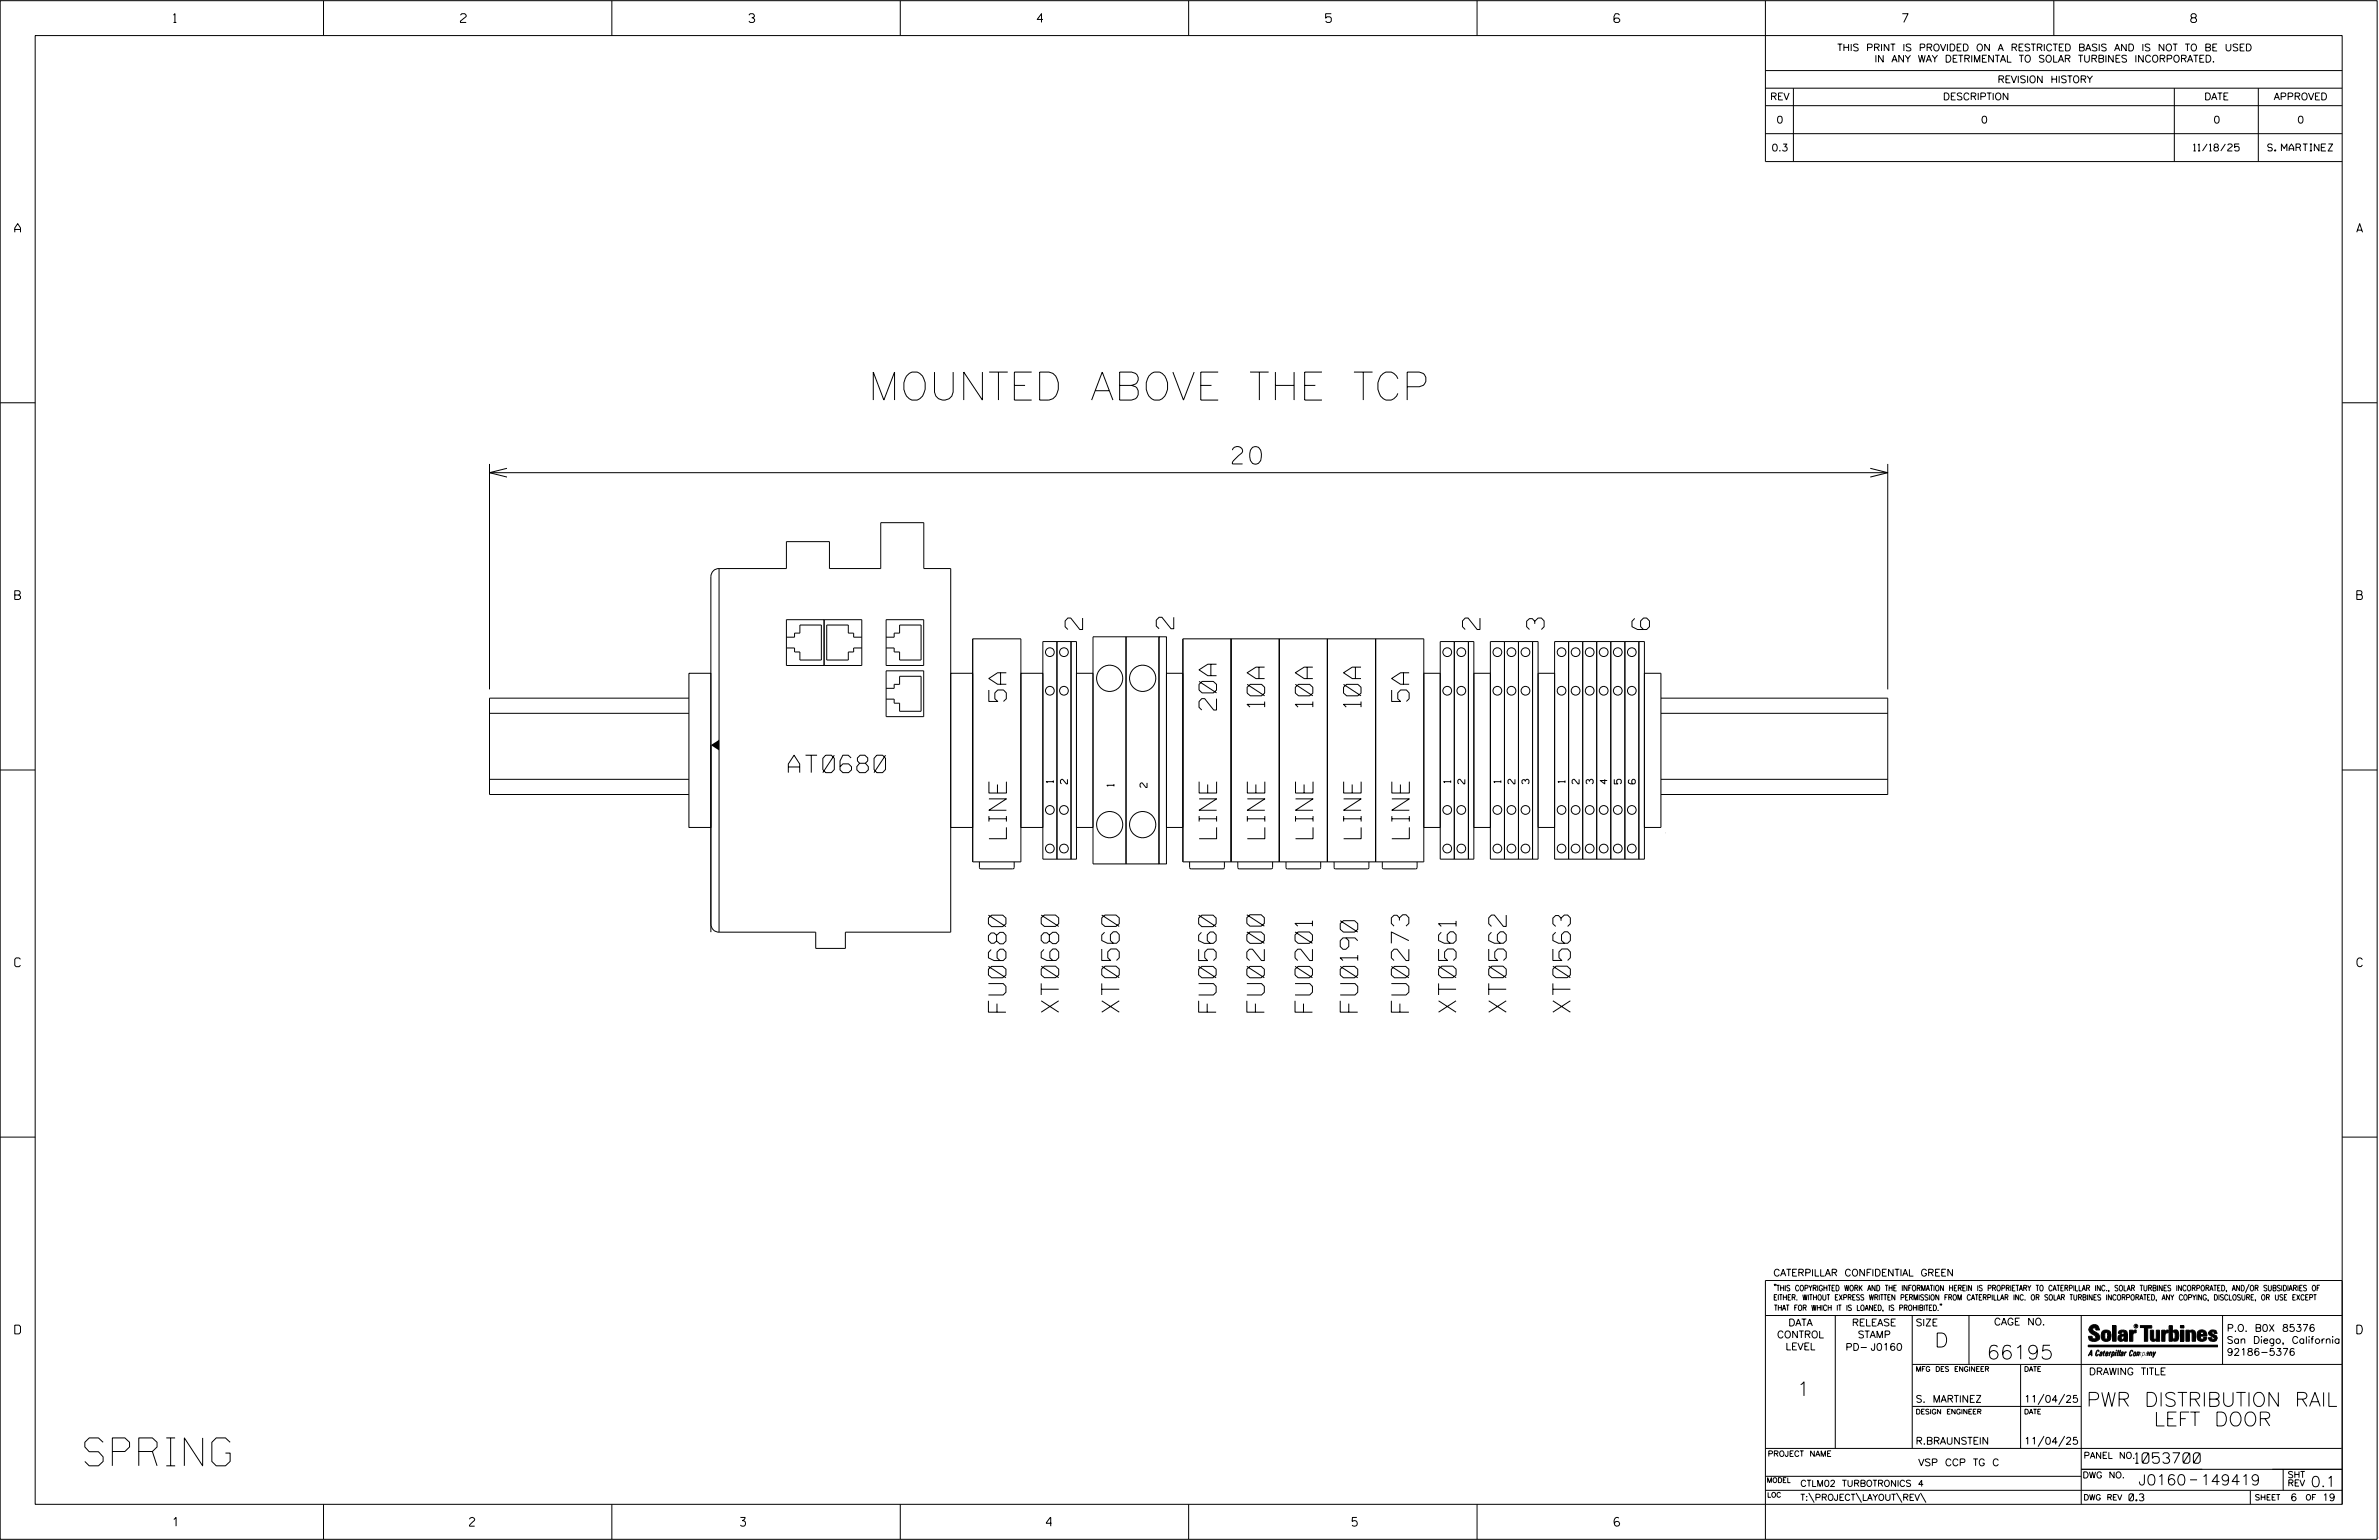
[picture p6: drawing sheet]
<svg xmlns="http://www.w3.org/2000/svg" width="864mm" height="559mm" viewBox="0 0 864 559" stroke-linecap="round" stroke-linejoin="round" font-family="sans-serif">
<defs><g id="words">
<g font-size="10.2">
<text x="315.1" y="145.2">MOUNTED ABOVE THE TCP</text>
<text x="30.8" y="531.9">SPRING</text>
</g>
<g font-size="6.3">
<text x="447.4" y="168.4">20</text>
<text x="393" y="228.4" transform="rotate(-90 393 228.4)">2</text>
<text x="426.1" y="228.1" transform="rotate(-90 426.1 228.1)">2</text>
<text x="537.2" y="228.4" transform="rotate(-90 537.2 228.4)">2</text>
<text x="560.5" y="228.4" transform="rotate(-90 560.5 228.4)">3</text>
<text x="598.8" y="228.4" transform="rotate(-90 598.8 228.4)">6</text>
<text x="365.3" y="254.5" transform="rotate(-90 365.3 254.5)">5A</text>
<text x="441.6" y="257.7" transform="rotate(-90 441.6 257.7)">20A</text>
<text x="459.1" y="256.6" transform="rotate(-90 459.1 256.6)">10A</text>
<text x="476.6" y="256.6" transform="rotate(-90 476.6 256.6)">10A</text>
<text x="494.1" y="256.6" transform="rotate(-90 494.1 256.6)">10A</text>
<text x="511.5" y="254.5" transform="rotate(-90 511.5 254.5)">5A</text>
<text x="286.2" y="280.4">AT0680</text>
<text x="365.3" y="304.4" transform="rotate(-90 365.3 304.4)">LINE</text>
<text x="441.7" y="304.4" transform="rotate(-90 441.7 304.4)">LINE</text>
<text x="459.1" y="304.4" transform="rotate(-90 459.1 304.4)">LINE</text>
<text x="476.6" y="304.4" transform="rotate(-90 476.6 304.4)">LINE</text>
<text x="494.1" y="304.4" transform="rotate(-90 494.1 304.4)">LINE</text>
<text x="511.6" y="304.4" transform="rotate(-90 511.6 304.4)">LINE</text>
<text x="365.2" y="367.3" transform="rotate(-90 365.2 367.3)">FU0680</text>
<text x="384.3" y="367.3" transform="rotate(-90 384.3 367.3)">XT0680</text>
<text x="406.3" y="367.3" transform="rotate(-90 406.3 367.3)">XT0560</text>
<text x="441.5" y="367.3" transform="rotate(-90 441.5 367.3)">FU0560</text>
<text x="459" y="367.3" transform="rotate(-90 459 367.3)">FU0200</text>
<text x="476.4" y="367.3" transform="rotate(-90 476.4 367.3)">FU0201</text>
<text x="492.9" y="367.3" transform="rotate(-90 492.9 367.3)">FU0190</text>
<text x="511.4" y="367.3" transform="rotate(-90 511.4 367.3)">FU0273</text>
<text x="528.6" y="367.3" transform="rotate(-90 528.6 367.3)">XT0561</text>
<text x="546.8" y="367.3" transform="rotate(-90 546.8 367.3)">XT0562</text>
<text x="570.1" y="367.3" transform="rotate(-90 570.1 367.3)">XT0563</text>
</g>
<g font-size="5.1">
<text x="702.3" y="488.8">D</text>
<text x="721.2" y="493.2">66195</text>
<text x="652.2" y="506.5">1</text>
<text x="757.4" y="510.3">PWR DISTRIBUTION RAIL</text>
<text x="781.8" y="517.4">LEFT DOOR</text>
</g>
<g font-size="3.8">
<text x="775.1" y="531">1053700</text>
<text x="776.3" y="538.9">J0160</text>
<text x="798.8" y="538.9">149419</text>
<text x="838.8" y="539.5">0.1</text>
</g>
<g font-size="3.2">
<text x="63" y="8.2">1</text>
<text x="167.2" y="8.2">2</text>
<text x="271.8" y="8.2">3</text>
<text x="376.5" y="8.2">4</text>
<text x="481.2" y="8.2">5</text>
<text x="690.6" y="8.2">7</text>
<text x="795.3" y="8.2">8</text>
<text x="5.4" y="84.3">A</text>
<text x="855.5" y="84.3">A</text>
<text x="5.4" y="217.5">B</text>
<text x="855.6" y="217.5">B</text>
<text x="5.4" y="350.8">C</text>
<text x="855.6" y="350.8">C</text>
<text x="5.4" y="484">D</text>
<text x="855.6" y="484">D</text>
<text x="62.8" y="553.8">1</text>
<text x="170.4" y="553.8">2</text>
<text x="268.8" y="553.8">3</text>
<text x="379.8" y="553.8">4</text>
<text x="490.8" y="553.8">5</text>
<text x="585.9" y="553.8">6</text>
</g>
<g font-size="2.5">
<text x="666.9" y="18.5">THIS PRINT IS PROVIDED ON A RESTRICTED BASIS AND IS NOT TO BE USED</text>
<text x="680.5" y="22.6">IN ANY WAY DETRIMENTAL TO SOLAR TURBINES INCORPORATED.</text>
<text x="725.1" y="30">REVISION HISTORY</text>
<text x="642.6" y="36.3">REV</text>
<text x="705.3" y="36.3">DESCRIPTION</text>
<text x="800.2" y="36.3">DATE</text>
<text x="825.4" y="36.3">APPROVED</text>
<text x="644.9" y="44.7">0</text>
<text x="719.1" y="44.7">0</text>
<text x="803.5" y="44.7">0</text>
<text x="834" y="44.7">0</text>
<text x="643.1" y="54.8">0.3</text>
<text x="796.3" y="54.8">11/18/25</text>
<text x="823.2" y="54.8">S. MARTINEZ</text>
<text x="382.4" y="284" transform="rotate(-90 382.4 284)">1</text>
<text x="387.5" y="284.5" transform="rotate(-90 387.5 284.5)">2</text>
<text x="404.4" y="285.3" transform="rotate(-90 404.4 285.3)">1</text>
<text x="416.4" y="285.8" transform="rotate(-90 416.4 285.8)">2</text>
<text x="526.6" y="284" transform="rotate(-90 526.6 284)">1</text>
<text x="531.7" y="284.5" transform="rotate(-90 531.7 284.5)">2</text>
<text x="544.8" y="284" transform="rotate(-90 544.8 284)">1</text>
<text x="549.9" y="284.5" transform="rotate(-90 549.9 284.5)">2</text>
<text x="555" y="284.5" transform="rotate(-90 555 284.5)">3</text>
<text x="568.1" y="284" transform="rotate(-90 568.1 284)">1</text>
<text x="573.2" y="284.5" transform="rotate(-90 573.2 284.5)">2</text>
<text x="578.3" y="284.5" transform="rotate(-90 578.3 284.5)">3</text>
<text x="583.4" y="284.5" transform="rotate(-90 583.4 284.5)">4</text>
<text x="588.5" y="284.5" transform="rotate(-90 588.5 284.5)">5</text>
<text x="593.6" y="284.5" transform="rotate(-90 593.6 284.5)">6</text>
<text x="643.8" y="463">CATERPILLAR CONFIDENTIAL GREEN</text>
<text x="645.1" y="485.5">CONTROL</text>
<text x="649.2" y="481.1">DATA</text>
<text x="672.3" y="481.1">RELEASE</text>
<text x="674.4" y="485.5">STAMP</text>
<text x="695.4" y="481.1">SIZE</text>
<text x="723.8" y="480.8">CAGE NO.</text>
<text x="808.4" y="483.1">P.O. B0X 85376</text>
<text x="648.2" y="489.8">LEVEL</text>
<text x="669.9" y="490">PD- J0160</text>
<text x="808.4" y="487.5">San Diego, California</text>
<text x="808.4" y="491.8">92186-5376</text>
<text x="758.3" y="498.9">DRAWING TITLE</text>
<text x="695.4" y="508.9">S. MARTINEZ</text>
<text x="734.8" y="508.9">11/04/25</text>
<text x="695.4" y="524.1">R.BRAUNSTEIN</text>
<text x="734.8" y="524.1">11/04/25</text>
<text x="696.4" y="531.9">VSP CCP TG C</text>
<text x="772.8" y="544.6">0.3</text>
<text x="831.4" y="544.6">6</text>
<text x="843" y="544.6">19</text>
</g>
<g font-size="2.3">
<text x="756.4" y="529.2">PANEL NO.</text>
<text x="653.5" y="539.4">CTLM02 TURBOTRONICS 4</text>
<text x="756" y="536.3">DWG NO.</text>
<text x="830.4" y="539.3">REV</text>
<text x="830.4" y="536.2">SHT</text>
<text x="653.5" y="544.5">T:\PROJECT\LAYOUT\REV\</text>
</g>
<g font-size="2">
<text x="643.8" y="468.4">&quot;THIS COPYRIGHTED WORK AND THE INFORMATION HEREIN IS PROPRIETARY TO CATERPILLAR INC., SOLAR TURBINES INCORPORATED, AND/OR SUBSIDIARIES OF</text>
<text x="643.8" y="471.8">EITHER. WITHOUT EXPRESS WRITTEN PERMISSION FROM CATERPILLAR INC. OR SOLAR TURBINES INCORPORATED, ANY COPYING, DISCLOSURE, OR USE EXCEPT</text>
<text x="644" y="475.6">THAT FOR WHICH IT IS LOANED, IS PROHIBITED.&quot;</text>
<text x="641.7" y="528.5">PROJECT NAME</text>
<text x="756.3" y="544.3">DWG REV</text>
<text x="818.5" y="544.3">SHEET</text>
<text x="836.9" y="544.3">OF</text>
</g>
<g font-size="1.8">
<text x="695.4" y="497.6">MFG DES ENGINEER</text>
<text x="734.8" y="497.6">DATE</text>
<text x="695.4" y="513.1">DESIGN ENGINEER</text>
<text x="734.8" y="513.1">DATE</text>
<text x="641.3" y="538">MODEL</text>
<text x="641.5" y="543.3">LOC</text>
</g>
<text font-size=".9" x="775.1" y="481.7">R</text>
</g></defs>
<g fill="none" stroke="#000" stroke-width=".36">
<path d="M.1 .2h862.8v558.4h-862.8zM12.8 12.9h837.4v533h-837.4zM117.4 .2v12.7M222.1 .2v12.7M326.8 .2v12.7M431.5 .2v12.7M536.2 .2v12.7M587.9 5.5l-.5-.5h-1l-.5 1v1.7l.5 .4h1l.6-.4v-.6l-.6-.5h-1l-.5 .5M640.9 .2v58.4h209.3M745.6 .2v12.7M640.9 25.6h209.3M640.9 32h209.3"/>
<path d="M640.9 38.3h209.3M651 32v26.6M789.3 32v26.6M819.8 32v26.6M640.9 48.5h209.3M.1 146.2h12.7M850.2 146.2h12.7M177.7 168.3v81.9M177.7 171.5h507.6M184 169.9l-6.3 1.6 6.3 1.6M678.9 169.9l6.4 1.6-6.4 1.6M685.3 168.3v81.9"/>
<path d="M261 206.3h24.5v-9.8h15.6v9.8h18.6v-16.6h15.7v16.6h9.7v131.9h-38.2v5.9h-10.8v-5.9h-35.1M261 206.3a2.95 2.95 0 0 0-2.9 2.9v129M261 206.3v131.9M285.5 231.2h2.9v-1.5h2v-2.9h7.8v12.7h-7.8v-2.9h-2v-1.5h-2.9M285.5 224.9h27.3v16.6h-27.3zM299.2 224.9v16.6M312.8 231.2h-2.9v-1.5h-2v-2.9h-7.8v12.7h7.8v-2.9h2v-1.5h2.9M321.7 231.2h2.9v-1.5h2v-2.9h7.8v12.7h-7.8v-2.9h-2v-1.5h-2.9M321.7 224.9h13.6v16.6h-13.6zM353.1 231.8h17.5v80.9h-17.5zM378.6 232.8h12.2v78.9h-12.2zM383.7 232.8v78.9"/>
<path d="M388.8 232.8v78.9M396.8 231.1h23.9v82.4h-23.9zM408.8 231.1v82.4M420.7 231.1h2.7v82.4h-2.7zM429.4 231.8h87.5v80.9h-87.5zM446.9 231.8v80.9M464.4 231.8v80.9M481.9 231.8v80.9M499.4 231.8v80.9M522.8 232.8h12.2v78.9h-12.2zM527.9 232.8v78.9M533 232.8v78.9"/>
<path d="M541 232.8h17.3v78.9h-17.3zM546.1 232.8v78.9M551.2 232.8v78.9M556.3 232.8v78.9M564.3 232.8h32.6v78.9h-32.6zM569.4 232.8v78.9M574.5 232.8v78.9M579.6 232.8v78.9M584.7 232.8v78.9M589.8 232.8v78.9M594.9 232.8v78.9M177.7 258.8h72.4"/>
<path d="M250.1 253.3h-72.4v35h72.4M250.1 244.3h8v55.9h-8zM321.7 249.8h2.9v-1.5h2v-2.9h7.8v12.7h-7.8v-2.9h-2v-1.5h-2.9M321.7 243.4h13.6v16.6h-13.6zM345.1 244.3h8v55.9h-8zM370.6 244.3h8v55.9h-8zM390.8 244.3h6M429.4 244.3h-6v55.9h6M516.9 244.3h5.9M535 244.3h6M558.3 244.3h6M596.9 244.3h6v55.9h-6"/>
<path d="M602.9 253.3h82.4v35h-82.4M602.9 258.8h82.4M.1 279.4h12.7M850.2 279.4h12.7M177.7 282.8h72.4M602.9 282.8h82.4M355.5 312.7v2.1l.6 .5h11.5l.6-.5v-2.1M390.8 300.2h6M431.8 312.7v2.1l.6 .5h11.6l.5-.5v-2.1M449.3 312.7v2.1l.5 .5h11.6l.6-.5v-2.1M466.8 312.7v2.1l.5 .5h11.6l.5-.5v-2.1M484.3 312.7v2.1l.5 .5h11.6l.5-.5v-2.1"/>
<path d="M501.8 312.7v2.1l.5 .5h11.6l.5-.5v-2.1M516.9 300.2h5.9M535 300.2h6M558.3 300.2h6M258.1 335.3a2.95 2.95 0 0 0 2.9 2.9M.1 412.6h12.7M850.2 412.6h12.7M640.9 477.3h209.3M644.2 466.1l-.1 .4M644.7 466.1l-.2 .4M666.2 477.3v48.3M694.2 477.3v48.3"/>
<path d="M704.4 473.3l-.1 .4M704.8 473.3l-.1 .4M714.8 477.3v17.8M755.5 477.3v68.6M806.8 477.3v17.8M816.5 466l-1.4 3.1M850.2 464.6h-209.3v94M850.2 464.8v81.1M694.2 495.1h156M733.5 495.1v30.5M758.6 481.4a2.02 2.02 0 0 1 3.1-.1l.5 1.3h-1.3l-.2-.6-.4-.2-.6 .1-.1 .4 .4 .7a2.46 2.46 0 0 1 2.2 2.9 2.83 2.83 0 0 1-3.8 .3l-.3-1.3h1.3l.2 .7 .6 .3 .5-.2 .2-.5-.4-.6-1.9-1.2-.4-.9zM759.2 491.3h-.7l.7-1.2v1.9h.2l-.1-2.1-1.3 2.1 .5-.5h.7"/>
<path d="M761.3 490l.3-.2 .4 .3-.1 .3-.3-.4-.4 .3-.3 1.6h.4l.4-.5-.3 .6-.4 .1-.3-.4zM762.6 490.6l.5-.1-.1 1.4h-.9a.74 .74 0 0 1 .9-.8l-.3 .7-.5 .1 .2-.5 .6-.2v-.5l-.7 .2zM763 483.2a2.17 2.17 0 0 1 3.1 0l.3 1.4-.3 1.5a2.17 2.17 0 0 1-3.1 0l-.3-1.5zM763.6 490.5l.4-.4 .2 .6h-.3l-.3 .9 .2 .4-.3-.1zM764.1 483.7l.5-.4 .4 .3v2.2l-.4 .2-.5-.2zM764.6 491.1l.6 .2v-.7l-.4-.1-.4 .6-.1 .8h.6M764.6 491.1l-.1 .8h.4M764.6 482.6v.8M764.8 490.7l.4 .1v.3h-.6zM765 491.5l-.1 .4zM766 490.5l-.5 1.5zM766 490.8l.4-.3-.4 .4"/>
<path d="M766.9 481h1.3v5.7h-1.3zM767 490.8l.5 .1-.3 .8-.4 .2zM767.3 490.5h-.5l-.5 2M767.3 490.5a.8 .8 0 0 1 .2 1 .8 .8 0 0 1-.9 .4l-.1 .6M767.3 490.5l-.1 .2M768.1 490.5l-.4 1.5zM768.2 489.9h.3l-.1 .2h-.2zM769 489.9l-.5 2.1zM769.7 489.9l-.6 2.1zM770.1 491.4l.5-.3-.5 .8zM770.4 491.9h.1M770.6 491.1l.1-.4-.7 .2 .1-.3 .6-.1 .2 .3-.5 1.1"/>
<path d="M770.6 491.1a.74 .74 0 0 0-.8 .8h.6M771 484.8h-.7l-.3 .6 .4 .7 .5-.3 .1-2.4h-.8l-.1 .4h-1.2a1.71 1.71 0 0 1 1.8-1.3 1.71 1.71 0 0 1 1.6 1.4v2.8h-1.1l-.1-.6M771 484.2l-1.5 .1a1.41 1.41 0 0 0 0 2.4l.5 .1 1.1-.7M771.2 486.1h-.1M771.4 490.5l.1 .3 .4-.3-.9 1.5zM771.5 490.8h.1M773 482.7h1.2v.5l.5-.5 .7-.1v1h-.6l-.5 .4-.1 2.7h-1.2zM773.3 490.3l.6-.4 .4 .2-.1 .4-.3-.4a1.28 1.28 0 0 0-.5 1.8l.6-.4-.1 .4-.8 .1zM774.7 490.8l.5-.3a.88 .88 0 0 1 .2 .9 .88 .88 0 0 1-.7 .7l-.2-.2zM774.8 490.9h.5l-.3 1h-.3l-.2-.2zM775.2 490.5l-.1 .2M776.8 481h4.3v.9h-1.5v4.8h-1.3"/>
<path d="M776.8 490.6l-.8 .2v-.3l-.4 1.5 .8-1.3v1.3l.3-1.2M779.3 491.1h.4M779.6 490.5h.3l-.3 1.4M779.6 490.7h.2l-.1 .4M779.7 491.1l-.1 .4M779.7 491.1l-.4 .2M780.1 492l.4-1.5 .1 .3 .3-.3 .3 .2-.3 1.3v-1.3l-.7 1.3M780.6 482.7h1.2v2.7l.1 .4 .4 .3 .4-.7v-2.7h1.2l.1 4h-1.3v-.5l-1.1 .6-.7-.3-.3-.7zM781.6 492.5l1-2-.8 1.3-.2-1.3-.2 2M784.7 482.7h1.2v.5l.5-.5 .7-.1v1h-.5l-.6 .4-.1 2.7h-1.2zM787.4 481h1.2v2a1.4 1.4 0 0 1 2.2 .2l.1 1.4-.4 1.9-1.5 .1-.4-.5v-1l.5 .9 .5-.3v-2.1l-.5-.4-.5 .7v2.8h-1.2zM791.5 482.7h1.3v4h-1.3z"/>
<path d="M791.5 481h1.3v.9h-1.3zM793.5 482.7h1.3v.4l.7-.5 1.1 .2 .4 .6v3.3h-1.2l-.3-3.4-.7 .2v3.2h-1.3zM794.8 483.1h.1M797.7 483.2a1.92 1.92 0 0 1 2.4-.5 1.92 1.92 0 0 1 1 2.1h-2.3v.8l.6 .5 .5-.3v-.5h1.2a1.83 1.83 0 0 1-2.1 1.4 1.83 1.83 0 0 1-1.5-2.1zM798.8 484.2v.6M799.1 483.4h.6l.2 .8h-1.1zM804.6 482.9a1.84 1.84 0 0 0-2.9 .8 3.3 3.3 0 0 0 2.2 1.9l-.5 .5-.4-.3-.1-.4h-1.2l.1 .6a1.92 1.92 0 0 0 2.9 .4M804.9 483.8h-1.2l-.2-.6-.5 .1-.1 .3 .1 .3 1.8 .9M805.1 488.1h-47.1v.6h47.1M694.2 510.3h61.3M742 505.8l-2.2 3.9M749.5 505.8l-2.2 3.9"/>
<path d="M640.9 525.6h209.2M640.9 535.7h114.6M742 521.1l-2.2 3.8M749.5 521.1l-2.2 3.8M755.5 533.2h94.7M795 537h2.6M828.8 533.2v7.6M117.4 545.9v12.7M222.1 545.9v12.7M326.8 545.9v12.7M431.5 545.9v12.7M536.2 545.9v12.7"/>
<path d="M640.9 540.8h209.3M656.6 541.7l2 3.5M673.8 541.7l1.9 3.5M688.4 541.7l2 3.5M697.2 541.7l1.9 3.5M816.9 541v4.9"/>
<circle cx="381.1" cy="236.6" r="1.59"/>
<circle cx="386.2" cy="236.6" r="1.59"/>
<circle cx="525.4" cy="236.6" r="1.59"/>
<circle cx="530.5" cy="236.6" r="1.59"/>
<circle cx="543.6" cy="236.6" r="1.59"/>
<circle cx="548.7" cy="236.6" r="1.59"/>
<circle cx="553.8" cy="236.6" r="1.59"/>
<circle cx="566.9" cy="236.6" r="1.59"/>
<circle cx="572" cy="236.6" r="1.59"/>
<circle cx="577.1" cy="236.6" r="1.59"/>
<circle cx="582.2" cy="236.6" r="1.59"/>
<circle cx="587.3" cy="236.6" r="1.59"/>
<circle cx="592.4" cy="236.6" r="1.59"/>
<circle cx="381.1" cy="250.7" r="1.59"/>
<circle cx="386.2" cy="250.7" r="1.59"/>
<circle cx="402.8" cy="246.1" r="4.8"/>
<circle cx="414.8" cy="246.1" r="4.8"/>
<circle cx="525.4" cy="250.7" r="1.59"/>
<circle cx="530.5" cy="250.7" r="1.59"/>
<circle cx="543.6" cy="250.7" r="1.59"/>
<circle cx="548.7" cy="250.7" r="1.59"/>
<circle cx="553.8" cy="250.7" r="1.59"/>
<circle cx="566.9" cy="250.6" r="1.59"/>
<circle cx="572" cy="250.7" r="1.59"/>
<circle cx="577.1" cy="250.7" r="1.59"/>
<circle cx="582.2" cy="250.7" r="1.59"/>
<circle cx="587.3" cy="250.7" r="1.59"/>
<circle cx="592.4" cy="250.6" r="1.59"/>
<circle cx="381.1" cy="293.9" r="1.59"/>
<circle cx="386.2" cy="293.9" r="1.59"/>
<circle cx="402.8" cy="299.2" r="4.8"/>
<circle cx="414.8" cy="299.2" r="4.8"/>
<circle cx="525.4" cy="293.9" r="1.59"/>
<circle cx="530.5" cy="293.9" r="1.59"/>
<circle cx="543.6" cy="293.9" r="1.59"/>
<circle cx="548.7" cy="293.9" r="1.59"/>
<circle cx="553.8" cy="293.9" r="1.59"/>
<circle cx="566.9" cy="293.9" r="1.58"/>
<circle cx="572" cy="293.9" r="1.59"/>
<circle cx="577.1" cy="293.9" r="1.59"/>
<circle cx="582.2" cy="293.9" r="1.59"/>
<circle cx="587.3" cy="293.9" r="1.59"/>
<circle cx="592.4" cy="293.9" r="1.58"/>
<circle cx="381.1" cy="307.9" r="1.59"/>
<circle cx="386.2" cy="307.9" r="1.59"/>
<circle cx="525.4" cy="307.9" r="1.59"/>
<circle cx="530.5" cy="307.9" r="1.59"/>
<circle cx="543.6" cy="307.9" r="1.59"/>
<circle cx="548.7" cy="307.9" r="1.59"/>
<circle cx="553.8" cy="307.9" r="1.59"/>
<circle cx="566.9" cy="307.9" r="1.58"/>
<circle cx="572" cy="307.9" r="1.59"/>
<circle cx="577.1" cy="307.9" r="1.59"/>
<circle cx="582.2" cy="307.9" r="1.59"/>
<circle cx="587.3" cy="307.9" r="1.59"/>
<circle cx="592.4" cy="307.9" r="1.58"/>
<circle cx="775.4" cy="481.2" r=".69"/>
</g>
<g fill="#000">
<path d="M258.1 270.4l2.9-1.9v3.8zM768.1 490.5l-.4 1.5zM768.2 489.9h.3l-.1 .2h-.2zM769 489.9l-.5 2.1zM769.7 489.9l-.6 2.1zM791.5 481h1.3v.9h-1.3zM791.5 482.7h1.3v4h-1.3zM758 488.1h47.1v.6h-47.1z"/>
<path d="M759.2 489.9l-1.2 2.1 .5-.5h.7v.5h.2zM759.2 490.1v1.2h-.7z" fill-rule="evenodd"/>
<path d="M758.6 481.4a2.02 2.02 0 0 1 3.1-.1l.5 1.3h-1.3l-.2-.6-.4-.2-.6 .1-.1 .4 .4 .7a2.46 2.46 0 0 1 2.2 2.9 2.83 2.83 0 0 1-3.8 .3l-.3-1.3h1.3l.2 .7 .6 .3 .5-.2 .2-.5-.4-.6-1.9-1.2-.4-.9z" fill-rule="evenodd"/>
<path d="M761.3 490l.3-.2 .4 .3-.1 .3-.3-.4-.4 .3-.3 1.6h.4l.4-.5-.3 .6-.4 .1-.3-.4z" fill-rule="evenodd"/>
<path d="M762.6 490.6l.5-.1-.1 1.4h-.9a.74 .74 0 0 1 .9-.8l-.6 .3-.2 .5 .5-.1 .3-.6v-.5l-.7 .2z" fill-rule="evenodd"/>
<path d="M763.6 490.5l.4-.4 .2 .6h-.3l-.3 .9 .2 .4-.3-.1z" fill-rule="evenodd"/>
<path d="M764.8 490.5l.5 .3-.1 .5h-.6l.6-.2v-.3l-.4-.1-.3 1.2h.4l.3-.4-.6 .6-.3-.2v-.4z" fill-rule="evenodd"/>
<path d="M763 483.2a2.17 2.17 0 0 1 3.1 0l.3 1.4-.3 1.5a2.17 2.17 0 0 1-3.1 0l-.3-1.5zM764.1 483.7v2.1l.5 .2 .4-.2v-2.2l-.4-.3z" fill-rule="evenodd"/>
<path d="M766 490.5v.3l.4-.1-.4 .2-.5 1.1z" fill-rule="evenodd"/>
<path d="M766.8 490.5l-.5 2 .3-.6a.71 .71 0 0 0 .9-.5 .71 .71 0 0 0-.4-.9zM767 490.8l.5 .1-.3 .8-.4 .2z" fill-rule="evenodd"/>
<path d="M766.9 481h1.3v5.7h-1.3z" fill-rule="evenodd"/>
<path d="M770.1 490.6l.6-.1 .2 .3-.4 1.2-.5 .1-.2-.5 .3-.5h.5l-.7 .5v.3l.4-.1 .4-.9-.5-.2-.2 .2z" fill-rule="evenodd"/>
<path d="M769.4 482.8l-.5 1h1.2l.1-.4h.8v.8l-1.5 .1a1.41 1.41 0 0 0 0 2.4l.5 .1 1.1-.7 .1 .6h1.1v-2.8a1.79 1.79 0 0 0-2.4-1.2zM770.3 484.8h.7l-.1 1-.5 .3-.4-.7z" fill-rule="evenodd"/>
<path d="M771.4 490.5l.1 .3 .4-.3-.9 1.5z" fill-rule="evenodd"/>
<path d="M773 482.7h1.2v.5l.5-.5 .7-.1v1h-.6l-.5 .4-.1 2.7h-1.2z" fill-rule="evenodd"/>
<path d="M773.3 490.3l.6-.4 .4 .2-.1 .4-.3-.4a1.28 1.28 0 0 0-.5 1.8l.6-.4-.3 .5h-.6z" fill-rule="evenodd"/>
<path d="M774.7 490.8l-.2 1.1h.7a.96 .96 0 0 0 0-1.4zM774.8 490.9h.5l-.1 .6-.5 .4-.2-.2z" fill-rule="evenodd"/>
<path d="M776 490.5v.3l.4-.3 .2 .3 .7-.2-.3 1.4v-1.3l-.6 1.3v-1.3l-.8 1.3z" fill-rule="evenodd"/>
<path d="M776.8 481h4.3v.9h-1.5v4.8h-1.3v-4.8h-1.5z" fill-rule="evenodd"/>
<path d="M777.9 490.5l-.5 2 .3-.6a.71 .71 0 0 0 .9-.5 .71 .71 0 0 0-.4-.9zM778.1 490.8l.3-.1 .1 .4-.5 .8-.2-.5z" fill-rule="evenodd"/>
<path d="M779.3 490.6l.6-.1-.3 1.5-.7-.1a.67 .67 0 0 1 .8-.8l-.6 .3-.1 .5 .4-.1 .4-.9-.4-.2-.3 .2z" fill-rule="evenodd"/>
<path d="M780.5 490.5l.1 .3 .3-.3 .3 .2-.3 1.3v-1.3l-.8 1.3z" fill-rule="evenodd"/>
<path d="M780.6 482.7h1.2v2.7l.1 .4 .4 .3 .4-.7v-2.7h1.2l.1 4h-1.3v-.5l-1.1 .6-.7-.3-.3-.7z" fill-rule="evenodd"/>
<path d="M781.6 490.5l.2 1.3 .8-1.3-1.2 2z" fill-rule="evenodd"/>
<path d="M784.7 482.7h1.2v.5l.5-.5 .7-.1v1h-.5l-.6 .4-.1 2.7h-1.2z" fill-rule="evenodd"/>
<path d="M787.4 481h1.2v2a1.4 1.4 0 0 1 2.2 .2l.1 1.4-.4 1.9-1.5 .1-.4-.5v-1l.5 .9 .5-.3v-2.1l-.5-.4-.5 .7v2.8h-1.2z" fill-rule="evenodd"/>
<path d="M793.5 482.7h1.3v.4a1.29 1.29 0 0 1 2.2 .3v3.3h-1.2l-.3-3.4-.7 .2v3.2h-1.3z" fill-rule="evenodd"/>
<path d="M797.7 483.2a1.92 1.92 0 0 1 2.4-.5 1.92 1.92 0 0 1 1 2.1h-2.3v.8l.6 .5 .5-.3v-.5h1.2a1.83 1.83 0 0 1-2.1 1.4 1.83 1.83 0 0 1-1.5-2.1zM799.1 483.4l-.3 .8h1.1l-.2-.8z" fill-rule="evenodd"/>
<path d="M801.9 483.2a1.94 1.94 0 0 1 3 .1v.5h-1.2l-.2-.6-.5 .1-.1 .3 .1 .3 1.8 .9a1.2 1.2 0 0 1 .1 1.3 1.2 1.2 0 0 1-1.2 .7l-1.6-.4-.4-1h1.2l.1 .4 .4 .3 .5-.5a3.3 3.3 0 0 1-2.2-1.9z" fill-rule="evenodd"/>
<circle cx="761.4" cy="492" r=".07"/>
<circle cx="762.2" cy="485.1" r=".07"/>
<circle cx="769.3" cy="492" r=".07"/>
<circle cx="773.1" cy="486.7" r=".07"/>
<circle cx="791.5" cy="486.7" r=".07"/>
<circle cx="791.5" cy="481" r=".07"/>
<circle cx="794.8" cy="486.7" r=".07"/>
</g>
<use href="#words"/>
</svg>
